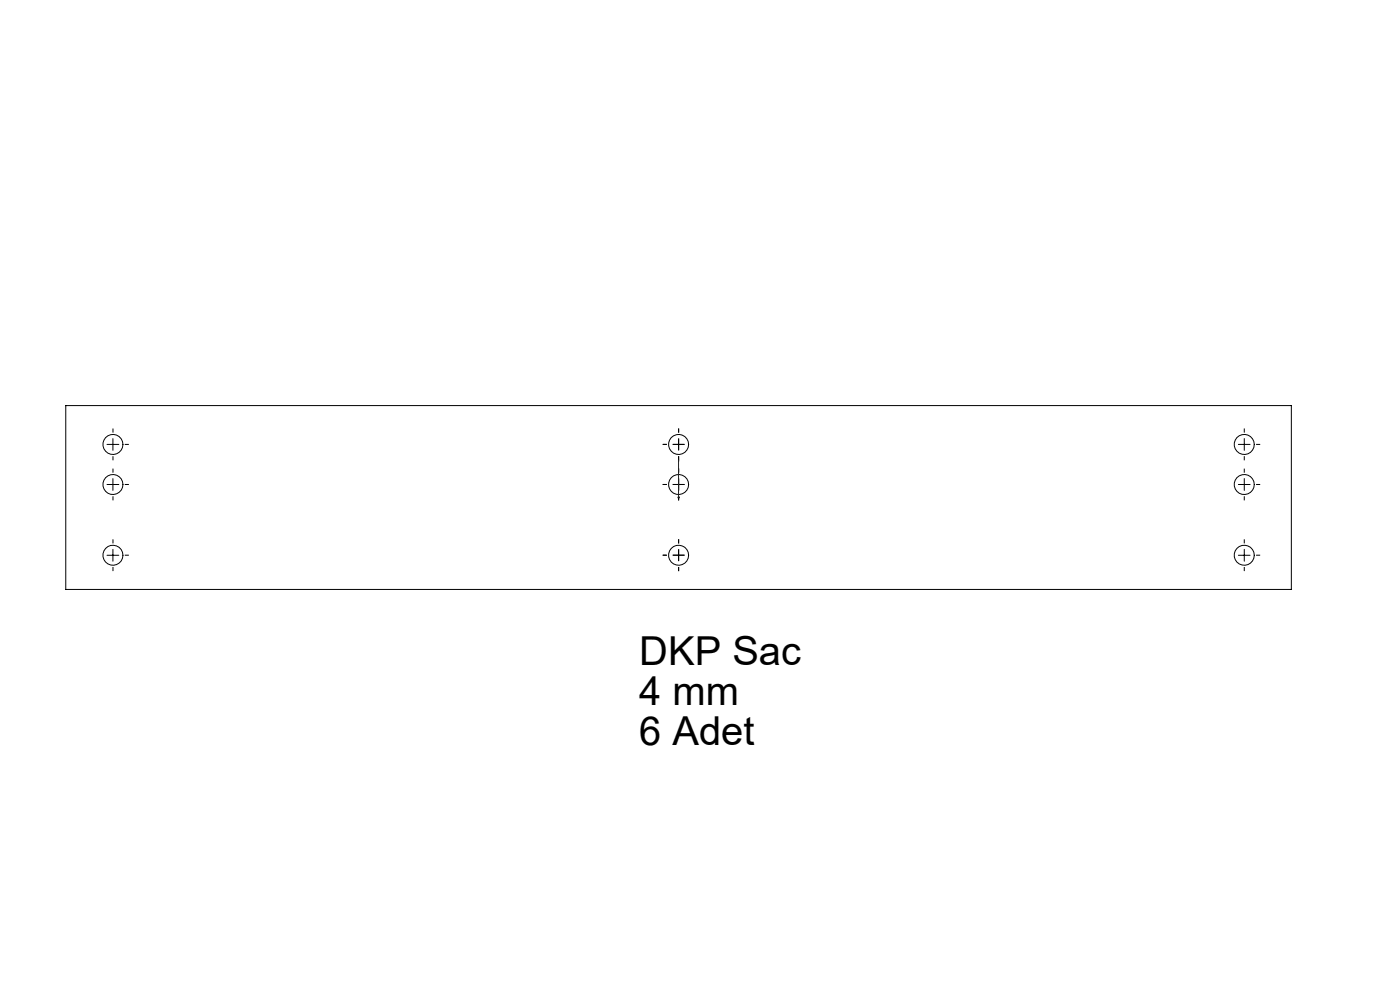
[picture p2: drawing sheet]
<svg xmlns="http://www.w3.org/2000/svg" width="594mm" height="420mm" viewBox="0 0 594 420" stroke-linecap="round" stroke-linejoin="round" font-family="sans-serif">
<defs><g id="words">
<g font-size="16.9">
<text x="271.2" y="282">DKP Sac</text>
<text x="271.2" y="298.9">4 mm</text>
<text x="271.2" y="315.9">6 Adet</text>
</g>
</g></defs>
<g fill="none" stroke="#000" stroke-width=".42">
<path d="M27.9 172.1h520v78h-520zM45.4 188.5h5M47.9 186.1v4.9M525.4 188.5h5M527.9 186.1v4.9M45.4 205.5h5M47.9 203v5.1M525.4 205.5h5M527.9 203v5.1M45.4 235.6h5M47.9 233.1v5M525.4 235.6h5"/>
<path d="M527.9 233.1v5"/>
<circle cx="47.9" cy="188.6" r="4.3"/>
<circle cx="287.9" cy="188.6" r="4.3"/>
<circle cx="527.9" cy="188.6" r="4.3"/>
<circle cx="47.9" cy="205.6" r="4.3"/>
<circle cx="287.9" cy="205.6" r="4.3"/>
<circle cx="527.9" cy="205.6" r="4.3"/>
<circle cx="47.9" cy="235.5" r="4.3"/>
<circle cx="287.9" cy="235.5" r="4.3"/>
<circle cx="527.9" cy="235.5" r="4.3"/>
</g>
<path d="M287.9 195.1v.8v-.8M287.9 195.1v15.9M287.9 210.9v.4zM287.9 211h.1" fill="none" stroke="#00f" stroke-width=".42"/>
<path d="M287.4 211h1M287.5 210.7l.8 .7M287.9 210.6v.9M288.3 210.7l-.8 .7" fill="none" stroke="#808080" stroke-width=".42"/>
<g fill="none" stroke="#000" stroke-width=".42" stroke-dasharray="15.2 1.3 1.3 1.3" stroke-linecap="butt">
<path d="M47.9 183.5v-1.7M47.9 193.5v1.8M52.9 188.5h1.8M282.9 188.5h-1.7M287.9 188.5v-2.5M287.9 188.5h-2.5M287.9 188.5v2.5M287.9 188.5h2.5M287.9 183.5v-1.7M287.9 193.5v1.8M527.9 193.5v1.8M527.9 183.5v-1.7"/>
<path d="M532.9 188.5h1.8M47.9 200.5v-1.7M47.9 210.5v1.8M52.9 205.5h1.8M282.9 205.5h-1.7M287.9 205.5v-2.5M287.9 205.5h-2.5M287.9 205.5v2.5M287.9 205.5h2.5M287.9 200.5v-1.7M287.9 210.5v1.8M527.9 210.5v1.8"/>
<path d="M527.9 200.5v-1.7M532.9 205.5h1.8M47.9 230.5v-1.7M52.9 235.5h1.8M282.9 235.5h-1.7M287.9 235.5v-2.5M287.9 235.5h-2.5M287.9 235.5v2.5M287.9 235.5h2.5M287.9 230.5v-1.7M527.9 230.5v-1.7M532.9 235.5h1.8"/>
<path d="M47.9 240.5v1.8M287.9 240.5v1.8M527.9 240.5v1.8"/>
</g>
<path d="M287.9 210.9v.4zM287.9 195.1v.8z" fill="#00f"/>
<use href="#words"/>
</svg>
